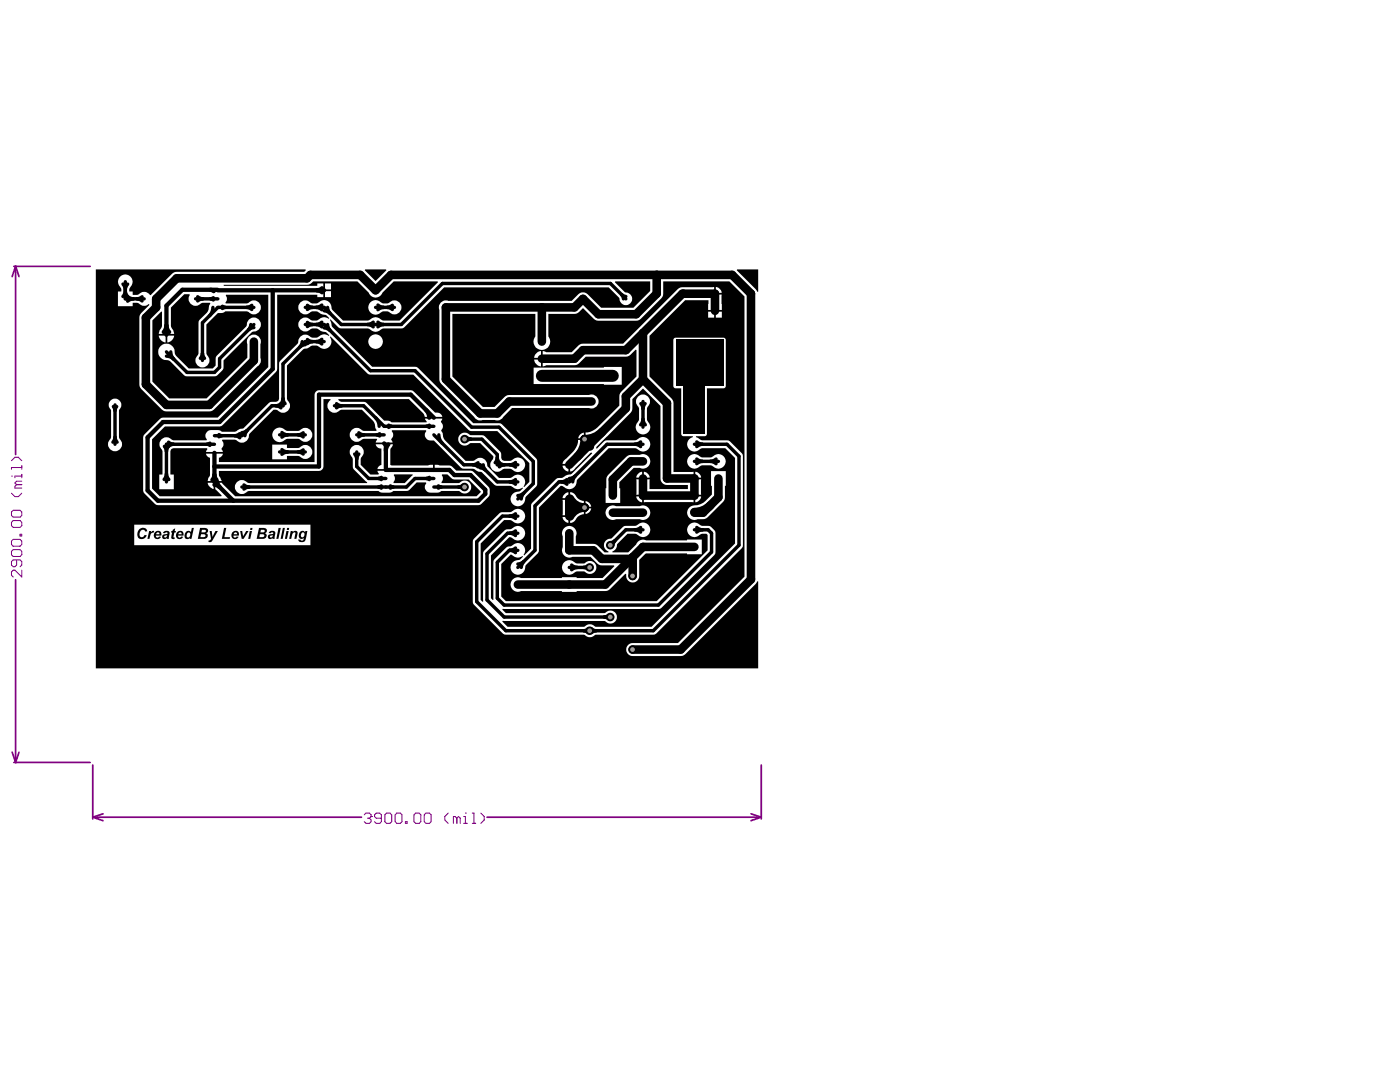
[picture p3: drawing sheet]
<svg xmlns="http://www.w3.org/2000/svg" width="279mm" height="216mm" viewBox="0 0 279 216" stroke-linecap="round" stroke-linejoin="round" font-family="sans-serif">
<g fill="none" stroke="#800080" stroke-width=".34">
<path d="M2.8 53h15.2M3.1 53l.7 2.1M3.1 53l-.7 2.1M3.1 53v37.5M3.1 115.5v36.4M2.4 149.8l.7 2.1M2.8 151.9h15.2M3.8 149.8l-.7 2.1M18.5 152.4v10.7M151.7 152.4v10.7M18.5 162.8l2 .6M18.5 162.8h53.6"/>
<path d="M20.5 162.1l-2 .7M97.1 162.8h54.6M149.7 162.1l2 .7M151.7 162.8l-2 .6"/>
</g>
<g fill="none" stroke="#800080" stroke-width=".21">
<path d="M2.3 94.8h.1M2.3 98.2l.7 .7h.7l.6-.7M2.3 91.8l.7-.7h.7l.6 .7M3.3 96.5l-.3 .4v.3h1.3M3.3 96.5h1M4.3 92.8v.7M4.3 94.5v.7M4.3 93.1h-2v.4M4.3 94.8h-1.3v.4M4.3 95.8h-1l-.3 .4 .3 .3M2.3 102l.3-.4h1.4l.3 .4v.7l-.3 .3h-1.4l-.3-.3zM2.3 104l.3-.3h1.4l.3 .3v.7l-.3 .3h-1.4l-.3-.3z"/>
<path d="M2.3 107.8l.3-.4h1.4l.3 .4v.7l-.3 .3h-1.4l-.3-.3zM2.3 109.8l.3-.3h1.4l.3 .3v.7l-.3 .3h-1.4l-.3-.3zM3.3 111.5v1l-.3 .4h-.4l-.3-.4v-.6l.3-.4h1.4l.3 .4v.6l-.3 .4M4 106.4h.3v.3h-.3zM4.3 113.6v1.3l-1.3-1.3h-.4l-.3 .3v.7l.3 .3M72.6 162.3l.3-.4h.7l.4 .4v.3M73.3 163h.3M73.6 163l.4 .3v.4l-.4 .3h-.7l-.3-.3M74 162.6h.1M74 162.6l-.4 .4M76 163h-1l-.3-.4v-.3l.3-.4h.7l.3 .4v1.4l-.3 .3h-.7l-.3-.3M76.7 162.3l.3-.4h.7l.4 .4v1.4l-.4 .3h-.7l-.3-.3z"/>
<path d="M78.8 162.3l.3-.4h.7l.3 .4v1.4l-.3 .3h-.7l-.3-.3zM80.8 163.7h.3v.3h-.3zM82.5 162.3l.4-.4h.6l.4 .4v1.4l-.4 .3h-.6l-.4-.3zM84.6 162.3l.3-.4h.7l.3 .4v1.4l-.3 .3h-.7l-.3-.3zM89.3 161.9l-.6 .7v.7l.6 .7M91.1 163l-.4-.4h-.3v1.4M91.1 163v1M91.1 163l.3-.4 .3 .4v1M92.4 164h.7M92.4 162.6h.4v1.4M92.8 161.9h.1M94.1 161.9h.4v2.1"/>
<path d="M94.1 164h.7M95.8 161.9l.7 .7v.7l-.7 .7"/>
</g>
<g fill="#000">
<path d="M72.8 53.7h4.1l.1 .1-2.1 2.2-2.2-2.2zM146.9 53.7h4.2v4.4h-.2l-.3-.5-3.8-3.8zM78.6 94.5h3.6l.1 .2-1.6 1.5h-2.2l-.1-.2a1.08 1.08 0 0 0 .1-1.4zM27.7 105.4l.7-.3 .6 .1 .3 .6-.4 .1a.56 .56 0 0 0-.7-.4 .56 .56 0 0 0-.4 .7 .52 .52 0 0 0 .3 .8 .52 .52 0 0 0 .7-.5l.4 .1-.5 .7-.7 .1-.5-.3-.1-.8zM29.7 105.8h.4v.3l.2-.3h.5l-.2 .3h-.3l-.2 .2-.3 1h-.4zM34.2 105.8h.2v-.3l.5-.3-.1 .6h.3l-.1 .3h-.3l-.1 .6a.19 .19 0 0 0 0 .3 .19 .19 0 0 0 .3 .1l-.2 .3a.36 .36 0 0 1-.5-.1 .36 .36 0 0 1 0-.4l.1-.8h-.2zM41.8 105.8h.4l.2 1.2 .5-1.2h.5l-1 1.7-.4 .5-.5-.1 .1-.3h.3l.2-.3zM44.7 105.1h.4l-.4 1.9h1.2l-.1 .3h-1.6zM47.9 105.8h.4l.1 1 .7-1h.4l-.9 1.5h-.4zM55.5 105.1h.5l-.5 2.2h-.4zM56.4 105.1h.4l-.5 2.2h-.4zM57.9 105.8h.5l-.1 .2 .4-.3a.49 .49 0 0 1 .5 .2 .49 .49 0 0 1 .1 .5l-.2 .9h-.4l.2-.9a.3 .3 0 0 0-.3-.4 .3 .3 0 0 0-.3 .4l-.3 .9h-.4z"/>
<path d="M19.1 53.7h41.8l.1 .1-.4 .3-25.7 .1-.6 .3-4.2 4.3h-.2a1.46 1.46 0 0 0-2.4-.1h-1.1v-.6l-.6-.1v-.6a1.48 1.48 0 0 0-.1-2.5 1.48 1.48 0 0 0-2.2 1.2l.2 .7 .5 .8v.5h-.7v2.9h2.9v-.7l1.1 .1a1.56 1.56 0 0 0 2.2 .2l.1 .1-1.6 1.6-.4 .6v14l.4 .6 4.3 4.3 .7 .1h8.5l.7-.1 9.2-9a1.24 1.24 0 0 0 .3-1.5l.1-2.9a1.39 1.39 0 0 0-1.4-1.8 1.39 1.39 0 0 0-1.3 1.9v2.7l-8.1 8.2h-7.5l-3.3-3.4v-12.2l1.7-1.8 .2 .1v2.8l-.5 .9-.2 .7h3.1l-.2-.7-.4-.9v-3.6l2.6-2.7h1.1v.1a1.44 1.44 0 0 0 .4 2 1.44 1.44 0 0 0 2-.3l1.7-.1v.2l-.3 .4-.2 1.1-1.8 2-.1 6.6a1.42 1.42 0 0 0-.3 2 1.42 1.42 0 0 0 2 .3 1.42 1.42 0 0 0 .1-2.1l-.2-.4v-5.8l2.3-2.3a1.71 1.71 0 0 0 1.5-.3h4.3l.4 .2a1.39 1.39 0 0 0 2 0 1.39 1.39 0 0 0 0-2 1.39 1.39 0 0 0-2 .1l-.4 .1h-4.2l-.1-.1a1.08 1.08 0 0 0 .1-1.5l.1-.1h8.4v14.4l-10.1 10.1h-11.2l-3.4 3.3-.3 .6v10.6l.3 .6 2.1 2 .6 .3h63.9l.6-.3 1.3-1.3a1.79 1.79 0 0 0 0-2.1l-3.2-3.1-3.1-.1-1.1-.9-3.3-.2v1h-.3v-1l-1 .1-7.5-.1v-3l.5-1.1h-3.4l.1 .3 .4 .4 .6 .1v3.3l-.5 .3-.3 .5h1.7v.4h-1.7l.3 .5-.1 .2h-1.6l-1.9-1.9 .1-1.4a1.42 1.42 0 0 0 .3-2 1.42 1.42 0 0 0-2.1-.3 1.42 1.42 0 0 0-.1 2.1l.2 .4v1.8l2.9 2.8v.2h-23.6l-.4-.2a1.39 1.39 0 0 0-2 0 1.39 1.39 0 0 0 0 2 1.39 1.39 0 0 0 2 0l.4-.2h25.8l.6 .3h1.6l.8-.3h2.9l1.8-1.7h1.8l-.1 .4a1.12 1.12 0 0 0 1 1.6h1.6l.5-.3h3.7a1.32 1.32 0 0 0 1.9 .2 1.32 1.32 0 0 0 0-2 1.32 1.32 0 0 0-1.9 .2h-3.6l.1-.4a1.03 1.03 0 0 0-.1-1.2l.1-.1h1.1l1 .9 .4 .1h2.8l2.4 2.5-.8 .8h-48.1l-2.7-2.6h-1.3v1.3l1.3 1.2-.1 .1h-12.3l-1.5-1.5v-9.8l2.6-2.6h11.2l11.1-11.1v-15.1h8v.5h1.2v-2.7h-1.2v.4h-18.5l-.1-.2h16.6l.6-.1 .6-.6h8.8l2.4 2.5a1.44 1.44 0 0 0 1.4 .8 1.44 1.44 0 0 0 1.2-1l2.3-2.3h8.7l.1 .2-7.7 7.6h-3.4a1.68 1.68 0 0 0-2.6 0h-5.2l-2.2-2.1-.1-.4a1.54 1.54 0 0 0-1.1-1.5 1.54 1.54 0 0 0-1.7 .6 1.67 1.67 0 0 1-1.5-.1 1.39 1.39 0 0 0-1.9-.1 1.39 1.39 0 0 0 0 2 1.39 1.39 0 0 0 1.9 0 1.57 1.57 0 0 1 1.8 0l.6 .4 .7 .1 .7 .7-.1 .1a1.66 1.66 0 0 0-2.2 .3 1.67 1.67 0 0 1-1.5-.1 1.39 1.39 0 0 0-1.9-.1 1.39 1.39 0 0 0 0 2 1.39 1.39 0 0 0 1.9 0 1.57 1.57 0 0 1 1.8 .1l.6 .3 .7 .1 .7 .7-.1 .1a1.66 1.66 0 0 0-2.2 .3 1.67 1.67 0 0 1-1.5-.1 1.43 1.43 0 0 0-1.6-.3 1.43 1.43 0 0 0-.8 1.5l-3.7 3.9-.1 7.2-.2 .5-.4 .1-1.1 .1-.3 .1-5.2 5.1-.6 .1-1 .6h-2.6l-.5-.3h-1.9a1.1 1.1 0 0 0-.6 1.8v.2h-6.6l-.4-.2a1.42 1.42 0 0 0-2.1 .1 1.42 1.42 0 0 0 .2 2.1l.1 4.7-.7 .1v2.9h2.9v-2.9l-.6-.1v-4.5l.2-.5 .4-.1h6.7v.2l-.2 .5h3.3l-.3-.5 .3-.5a1.02 1.02 0 0 0-.2-1.3l.1-.1h2.5l.4 .1a1.43 1.43 0 0 0 1.7 .3 1.43 1.43 0 0 0 .7-1.5l4.9-4.9 .7 .1a1.46 1.46 0 0 0 2.2 .1 1.46 1.46 0 0 0-.1-2.2l-.1-6.8 3.4-3.3a1.79 1.79 0 0 0 1.4-.6 1.5 1.5 0 0 1 1.6 .2 1.46 1.46 0 0 0 2 0 1.46 1.46 0 0 0 .1-2l.2-.1 7.6 7.6h8.9l11 11.1 .6 .2h5.1l6.4 6.3v3.8l-1 1-.2-.1 .2-.2a1.51 1.51 0 0 0-.6-2 1.51 1.51 0 0 0-2 .4l-2.4 .1-2.3-2.2-.1-.4a1.44 1.44 0 0 0-1-1.4 1.44 1.44 0 0 0-1.6 .5l-1.7 .1-4.1-4.1-.4-.7v-.7l-.4-.6a1.26 1.26 0 0 0 0-1.8l.3-.5h-3.5l.3 .5v.2h-7l-.5-.3h-.9l-3.8-3.7-4.7-.1-.7-.3 .1-.2h14l2.9 2.8 .3 .7h3.5l-.2-.3-.3-.4-1-.1-4.5-4.4-18.6-.1a.94 .94 0 0 0-.9 .9v13.4h-19.1v-.8l.5-.3 .3-.5h-3.3v.1l.2 .4 .6 .3v3.4l-.4 .6-.1 .6h2.8l-.5-1-.1-1h20a.94 .94 0 0 0 .9-.9v-13.4h1.3l.1 .2-.2 .1a1.43 1.43 0 0 0 .1 2.1 1.43 1.43 0 0 0 2.1-.2l4.2-.1 2.5 2.5 .2 1.1 .3 .5-.1 .1h-2.7a1.4 1.4 0 0 0-2-.4 1.4 1.4 0 0 0-.2 2 1.4 1.4 0 0 0 2 .2l.4-.2h2.6l.1 .2-.3 .5h3.3l-.2-.5 .2-.4a1.02 1.02 0 0 0-.1-1.3v-.2h6.8l-.1 .4a1.12 1.12 0 0 0 1 1.6h.7l5.4 5.5 .2 .1 2.2 .1 .4 .1a1.44 1.44 0 0 0 1.2 .5l2.9 2.7 3.1 .1a1.74 1.74 0 0 0 2.2 .3l.1 .1-.7 .7a1.49 1.49 0 0 0-1.7 1.4 1.49 1.49 0 0 0 1.5 1.5 1.49 1.49 0 0 0 1.4-1.7l2.3-2.5v-5l-7-7.1-.5-.2h-5.2l-11.3-11.2-8.8-.1-8-7.9-.5-1.4 .2-.1 1.8 1.8 5.9 .1a1.68 1.68 0 0 0 2.6 0l3.8-.1 .6-.2 7.9-8h32.8l2.1 2.1a1.31 1.31 0 0 0 1.2 1.5 1.31 1.31 0 0 0 1.4-1.4 1.31 1.31 0 0 0-1.5-1.2l-1.9-2v-.2h7v2l-3.4 3.3h-6.4l-2.7-2.7a1.32 1.32 0 0 0-1.8 0l-1.4 1.3h-24.6a1.35 1.35 0 0 0-1.4 .3 1.35 1.35 0 0 0-.3 1.5v14.2l.3 .6 6.6 6.5a1.25 1.25 0 0 0 1.6 .6l2.6 .1a1.54 1.54 0 0 0 1.7-.7l1.7-1.7h15.4a1.38 1.38 0 0 0 1.8-1.3 1.38 1.38 0 0 0-1.8-1.3h-16.3l-.6 .3-2 2.1h-2.4l-6-6.1v-12.5h16.5v4.5a1.66 1.66 0 0 0 .2 2.3 1.66 1.66 0 0 0 2.2 0 1.66 1.66 0 0 0 .2-2.3v-4.5h5.2a2.18 2.18 0 0 0 1.7-1.1l2.2 2.1 .5 .3h8.2l.6-.3 4.3-4.4 .2-.6v-2.5h13.2l3 3v55.9l-13.3 13.2h-9a1.29 1.29 0 0 0-1.3 1.3 1.29 1.29 0 0 0 1.3 1.3h9.6l.6-.2 14.3-14.2 .3-.5h.2v17.3h-132zM64.8 56.5v1.1h1.2v-1.1zM142.7 57.2v1.1h1.1a1.31 1.31 0 0 0-1.1-1.1zM64.8 58v1.2h1.2v-1.2zM108.2 69.9v3.1l.7-.3h5.9l.6-.3 1.3-1.4h8.4l.6-.3 1-1.1 .2 .1v5.3l-3.3 3.3-.2 .6v1.9l-4.7 4.7a3.1 3.1 0 0 1-2 .6v1.4h-.2v.1h-1.3a3.2 3.2 0 0 1-1 2.4l-1.4 1.4a1.21 1.21 0 0 0-.7 1h1.4v.2h.1v1.3a1.17 1.17 0 0 0 1.1-.7l3-3h.2l.1 .1-4 4-1.2 .4-.6 .4-1.1 .1-.3 .2-4.7 4.8-.3 .5v8.6l-1.3 1.3-.2-.1a1.5 1.5 0 0 0-.3-2.1 1.5 1.5 0 0 0-2.1 .4l-1 .2-2.5 2.7v7.7l-.2 .1-.3-.4v-8.5l3.6-3.6 .7 .2a1.47 1.47 0 0 0 2.1 0 1.47 1.47 0 0 0 0-2 1.47 1.47 0 0 0-2.1 0l-.5 .2-.8 .1-.3 .1-4.3 4.4v9.8l-.1 .1-.4-.4v-11.3l4.7-4.6h1.4a1.49 1.49 0 0 0 2.5-.1 1.49 1.49 0 0 0-1.2-2.2l-.7 .2-.8 .5h-1.6l-.5 .2-5.3 5.4v12.5l6.2 6.3h15.9a1.65 1.65 0 0 0 2.4 0h11.7l17.5-17.5v-18.3l-2.8-2.9h-5.3l-1.2-.6v-.2l1.9-.1 .3-.2v-9.3h3.3l.4-.2 .1-9.4-.3-.4h-9.7l-.5 .2v9.4l.3 .4h1.3v9.1l.3 .4 2 .1-.1 .2a1.48 1.48 0 0 0-.7 2.3 1.48 1.48 0 0 0 2.4-.1h4.9l1.9 1.9v17l-16.6 16.6h-11.1a1.65 1.65 0 0 0-2.4 0h-15.2l-1.1-1 .1-.2 20.4 .1a1.32 1.32 0 0 0 1.9 .2 1.32 1.32 0 0 0 0-2 1.32 1.32 0 0 0-1.9 .2h-19.8l-.7-.7 .1-.1h31.3l10.9-10.8 .2-.6v-3.7a1.79 1.79 0 0 0-1.5-1.5h-1.4a1.49 1.49 0 0 0-2.5 .1 1.49 1.49 0 0 0 1.2 2.2l1-.5a1.46 1.46 0 0 1 1.4-.2l.2 .2v3.1l-10.1 10.1h-30.1l-.9-.9v-6.5l2-1.8a1.74 1.74 0 0 0 2.2 .2l.1 .2-.7 .6a1.49 1.49 0 0 0-1.7 1.4 1.49 1.49 0 0 0 1.5 1.6 1.49 1.49 0 0 0 1.4-1.8l2.7-2.8v-8.8l4.4-4.3h.4a1.57 1.57 0 0 0 1.8 .5 1.57 1.57 0 0 0 1-1.6l6.3-6.4h5.3l.5 .2a1.47 1.47 0 0 0 2.1 0 1.47 1.47 0 0 0 0-2.1 1.47 1.47 0 0 0-2.1 .1l-.5 .2h-5.9l-1.7 1.7-.2-.1 .1-.3 6.8-6.8 .3-.5v-2.2l2.2-2.1 3.4 3.5 .1 14.7a1.31 1.31 0 0 0 1.2 1h4.2v.8h-7.6v-1.9h-2.7v3h1.4v.2h.1v1.3h9.9v-1.3h.2v-.2h1.3v-3h-1.3v-.2h-.2v-1.3h-4v-14l-.3-.6-4.4-4.4v-8.1l7.1-7.1h4.6l-.1 1.9h2.8l-.1-3h-1.3v-.2h-.2v-1.3h-6.6l-.6 .4-10.9 10.8-8.3 .1-.6 .3-1.4 1.4h-5zM73.8 60.2a1.5 1.5 0 0 0 .2 2.2 1.5 1.5 0 0 0 2.2-.3 1.67 1.67 0 0 1 1.4 .1 1.39 1.39 0 0 0 2 0 1.39 1.39 0 0 0 0-2 1.39 1.39 0 0 0-2 .1 1.57 1.57 0 0 1-1.7-.1 1.51 1.51 0 0 0-2.1 0zM142.7 62.1v1.2h1.2v-1.2zM141.1 62.1v1.2h1.2v-1.2zM32 68.9a1.69 1.69 0 0 0-.2 2 1.69 1.69 0 0 0 1.7 .9l.5 .3 3 2.8 5.7 .1a2.51 2.51 0 0 0 1.9-3.2l5.8-5.7a1.43 1.43 0 0 0 1.6-1.4 1.43 1.43 0 0 0-1.5-1.5 1.43 1.43 0 0 0-1.3 1.7l-6 6-.2 .5v1.4l-.6 .6h-4.8l-2.4-2.5-.3-.5a1.7 1.7 0 0 0-.9-1.7 1.7 1.7 0 0 0-2 .2zM33.3 66.8v1.4a1.55 1.55 0 0 0 1.4-1.4zM31.6 66.8a1.55 1.55 0 0 0 1.4 1.4v-1.4zM73.4 68a1.46 1.46 0 0 0 2.9 0 1.46 1.46 0 0 0-2.9 0zM106.9 70.4l-.3 .3-.1 .6h1.3v-1.4l-.6 .2zM106.5 71.6a1.55 1.55 0 0 0 1.3 1.4v-1.4zM106.4 73.2v3.3h14v.1h3.5v-3.5h-3.5v.1zM127.2 79a1.48 1.48 0 0 0 .1 2.2v2.6a1.49 1.49 0 0 0 .1 2.5 1.49 1.49 0 0 0 2.2-1.2l-.2-.7-.5-.9 .1-2.3a1.43 1.43 0 0 0 .3-2.1 1.43 1.43 0 0 0-2.1-.1zM115.6 86.5l-.4 .8h1.2v-1.1zM22 79.8a1.61 1.61 0 0 0 .1 2v5.5a1.42 1.42 0 0 0-.4 2 1.42 1.42 0 0 0 2.1 .3 1.42 1.42 0 0 0 .1-2.1l-.2-.4v-5.4a1.3 1.3 0 0 0 .2-1.8 1.3 1.3 0 0 0-1.9-.1zM54.7 85.6a1.5 1.5 0 0 0 .2 2.2 1.5 1.5 0 0 0 2.1-.3h2.7a1.44 1.44 0 0 0 2.1 .2 1.44 1.44 0 0 0 0-2.2 1.44 1.44 0 0 0-2.1 .3h-2.7a1.71 1.71 0 0 0-2.3-.2zM137.4 90.9a1.5 1.5 0 0 0 .1 2.1 1.5 1.5 0 0 0 2.2-.3h2.2a1.49 1.49 0 0 0 2.5-.1 1.49 1.49 0 0 0-1.2-2.2l-.7 .2-.8 .5-2-.1a1.71 1.71 0 0 0-2.3-.1zM54.3 88.6v2.9h2.9l.1-.7 2.4 .1a1.4 1.4 0 0 0 1.9 .3 1.4 1.4 0 0 0 .3-2 1.4 1.4 0 0 0-2-.2l-.4 .2h-2.2l-.1-.6zM91.7 86.5a1.32 1.32 0 0 0 .1 1.9 1.32 1.32 0 0 0 1.9-.1l2-.1 2.6 2.7v.5a1.46 1.46 0 0 0-.2 2.2 1.46 1.46 0 0 0 2.2-.2h1.6a1.49 1.49 0 0 0 2.5-.1 1.49 1.49 0 0 0-1.2-2.2l-.7 .2-.8 .5-1.4-.1-.3-.3-.1-1.2-.2-.3-3.1-3-.6-.2h-2.2a1.67 1.67 0 0 0-2.1-.2zM121.2 94.6l-.4 .9-.1 4.7h2.9v-3h-.2v-1.2l2.9-2.8h1.2a1.45 1.45 0 0 0 2.1-1.3 1.45 1.45 0 0 0-2.1-1.3h-1.7l-.7 .2zM112.1 92.7a1.31 1.31 0 0 0 1.2 1.2v-1.2zM138.6 94v1.1h1.1a1.31 1.31 0 0 0-1.1-1.1zM128.3 94v1.1h1.2a1.31 1.31 0 0 0-1.2-1.1zM127.2 94.3l-.4 .8h1.2v-1.1zM41.4 96.2a1.57 1.57 0 0 0 1.2 1.2v-1.2zM112.5 98.4l-.4 .8h1.2v-1.1zM141.7 93.8v3h.2v1.7a5.9 5.9 0 0 1-2.9 2.1 1.57 1.57 0 0 0-1.7 .7 1.57 1.57 0 0 0 .1 1.8 1.45 1.45 0 0 0 1.7 .3 2.08 2.08 0 0 0 1.9-.4l3.3-3.3 .2-.7v-2.2h.2v-3zM138.6 98.9v1.1a1.31 1.31 0 0 0 1.1-1.1zM126.8 98.9a1.31 1.31 0 0 0 1.2 1.1v-1.1zM121.1 101.1a1.45 1.45 0 0 0-.1 1.9 1.45 1.45 0 0 0 1.8 .4h4.7a1.45 1.45 0 0 0 2.1-1.3 1.45 1.45 0 0 0-2.1-1.3h-4.7a1.38 1.38 0 0 0-1.7 .3zM116.7 99.8v1.1h1.1v-.2a1.33 1.33 0 0 0-1.1-.9zM116.7 101.3v1.1h.2a1.33 1.33 0 0 0 .9-1.1zM113.6 98v1.4h-.1v.2h-1.4v3h1.4v.2h.1v1.4a1.8 1.8 0 0 0 1.5-1.2l.7-.4 .6-.2v-2.6a2.21 2.21 0 0 1-1.9-1.4zM112.1 103a1.31 1.31 0 0 0 1.2 1.1v-1.1zM102.2 115.4a1.45 1.45 0 0 0-.2 1.9 1.45 1.45 0 0 0 1.9 .4h8.1v.2h2.9v-.2h6.1l.6-.4 3-3h.2a1.32 1.32 0 0 0 1.1 1.7 1.32 1.32 0 0 0 1.5-1.3v-3.2l1.4-1.3h8.1v.2h3v-2.9h-3v.1h-8.1a1.45 1.45 0 0 0-2 .9l-1.6 1.5h-3.1l-.1-.2a1.77 1.77 0 0 0 1.1-1.5l2-2 1.8 .1a1.49 1.49 0 0 0 2.5-.1 1.49 1.49 0 0 0-1.2-2.2l-.8 .2-.8 .4-2.2 .1-2.5 2.4a1.45 1.45 0 0 0-1.4 2l.8 .6v.2h-.8l-1.3-1.3-.6-.4h-3.8v-1.5a1.46 1.46 0 0 0-1.3-2.1 1.46 1.46 0 0 0-1.3 2.1v2.2a1.45 1.45 0 0 0 .2 1.6 1.45 1.45 0 0 0 1.7 .3h3.6l1.3 1.3 .6 .4h2.8l.1 .2-2.4 2.3h-5.2v-.1h-2.9v.1h-8.1a1.38 1.38 0 0 0-1.7 .3zM26.8 104.5v4.1h35.1v-4.1zM112.4 112a1.5 1.5 0 0 0 .2 2.2 1.5 1.5 0 0 0 2.2-.3l1.6-.1a1.4 1.4 0 0 0 1.6 .4 1.4 1.4 0 0 0 .8-1.5 1.44 1.44 0 0 0-2.4-.5h-1.6a1.71 1.71 0 0 0-2.4-.2z"/>
<path d="M30.8 106.1l.1-.1a.72 .72 0 0 1 1-.2 .72 .72 0 0 1 .3 .9h-1.1a.34 .34 0 0 0 .2 .4 .34 .34 0 0 0 .4-.3l.4 .1-.3 .4-.5 .1-.4-.1-.3-.6zM31.2 106.1l-.1 .3h.7a.32 .32 0 0 0-.2-.3 .32 .32 0 0 0-.4 0z"/>
<path d="M32.5 106l.6-.3a.51 .51 0 0 1 .6 .1 .51 .51 0 0 1 .1 .6l-.1 .9h-.5v-.1l-.3 .2a.52 .52 0 0 1-.6-.6 .52 .52 0 0 1 .7-.4l.4-.2a.24 .24 0 0 0-.2-.2 .24 .24 0 0 0-.3 .2h-.4zM32.7 106.8a.26 .26 0 0 0 .4 .2 .26 .26 0 0 0 .1-.4z"/>
<path d="M35.3 106h.1a.7 .7 0 0 1 .9-.2 .7 .7 0 0 1 .3 .9h-1.1v.1a.31 .31 0 0 0 .3 .3 .31 .31 0 0 0 .3-.3l.4 .2a.78 .78 0 0 1-1.2 .2 .78 .78 0 0 1 0-1.2zM35.6 106.1l-.1 .3 .7-.1a.33 .33 0 0 0-.2-.3 .33 .33 0 0 0-.4 .1z"/>
<path d="M37 106l.4-.3 .7 .3 .1-.9h.4l-.4 2.2h-.4v-.1l-.3 .2a.72 .72 0 0 1-.7-.5 .72 .72 0 0 1 .2-.8zM37.4 106.1l-.1 .2a.44 .44 0 0 0-.1 .5 .44 .44 0 0 0 .4 .3l.3-.4a.39 .39 0 0 0 0-.5 .39 .39 0 0 0-.5-.1z"/>
<path d="M39.9 105.1l1.2 .1 .4 .4a.52 .52 0 0 1-.4 .6h.1a.66 .66 0 0 1 .1 .9 .66 .66 0 0 1-.8 .2h-1.1zM40.2 105.5l-.1 .5h.4a.3 .3 0 0 0 .5-.1 .3 .3 0 0 0-.2-.4zM40.1 106.4l-.2 .6h.8l.2-.2a.28 .28 0 0 0 0-.3 .28 .28 0 0 0-.3-.1z"/>
<path d="M46.3 106h.1a.7 .7 0 0 1 .9-.2 .7 .7 0 0 1 .3 .9h-1.1a.33 .33 0 0 0 .3 .4 .33 .33 0 0 0 .4-.3l.3 .2a.78 .78 0 0 1-1.1 .2 .78 .78 0 0 1-.1-1.2zM46.7 106.2l-.1 .2 .7-.1a.32 .32 0 0 0-.3-.3 .32 .32 0 0 0-.3 .2z"/>
<path d="M49.9 105.1h.4v.5h-.5zM49.8 105.8h.4l-.3 1.5h-.4z"/>
<path d="M51.6 105.1l1.2 .1 .4 .4a.52 .52 0 0 1-.4 .6h.1a.65 .65 0 0 1 .1 .9 .65 .65 0 0 1-.8 .2h-1.1zM52 105.5l-.1 .5h.4a.28 .28 0 0 0 .5-.2 .29 .29 0 0 0-.5-.3zM51.8 106.4l-.1 .6h.7l.3-.2a.28 .28 0 0 0-.1-.3 .28 .28 0 0 0-.3-.1z"/>
<path d="M53.7 105.9l.6-.2a.65 .65 0 0 1 .5 1.1l-.1 .5h-.4v-.1l-.4 .2a.48 .48 0 0 1-.5-.5 .48 .48 0 0 1 .4-.5h.2a.3 .3 0 0 0 .3 0 .3 .3 0 0 0 .2-.3l-.9 .1zM53.8 106.8a.29 .29 0 0 0 .4 .2 .29 .29 0 0 0 .2-.4z"/>
<path d="M57.2 105.1h.4v.5h-.4zM57.1 105.8h.4l-.3 1.5h-.4z"/>
<path d="M59.8 106l.4-.3 .3 .1 .3 .2 .1-.2h.4l-.5 2-.7 .2a.53 .53 0 0 1-.6-.6l.8 .3 .3-.5-.5 .2-.4-.2-.1-.7zM60.1 106.2l-.1 .3a.39 .39 0 0 0 .4 .5 .39 .39 0 0 0 .3-.6 .31 .31 0 0 0-.2-.3 .31 .31 0 0 0-.4 .1z"/>
<circle cx="116.5" cy="101.1" r=".85"/>
</g>
<g fill="none" stroke="#000" stroke-width=".68">
<path d="M24.5 59.1l.4-.6 .1-.6a1.6 1.6 0 0 0 1.6 1.6l-.6 .1-.6 .4M24.5 56.6l.4 .5 .1 .6 .1-.6 .3-.5M25 56.1v3.4h3.7M28.3 59.1l-.5 .3-.5 .1 .5 .1 .5 .3M39 59.5h4.4M39.4 59.1l.5 .3 .5 .1-.5 .1-.5 .3M42.5 59.3l-.5 .2 .5 .3M123.9 58.7l.4 .8M123.9 58.7l.8 .3M124.7 59.5l-3-3h-33.5l-8.2 8.1h-12l-3.4-3.4h-3.7M33.2 70.9a2.05 2.05 0 0 1 1.4 .6M34 70.1a2.04 2.04 0 0 0 .6 1.4"/>
<path d="M39.9 71.4l.3-.5 .2-.5 .1 .5 .3 .5M42.4 61.2l-.2 1.1-.5 .6M44.3 61l.6 .2-.6 .3M50 64.6l-.1 .6-.3 .4M50.2 60.8l-.5 .3-.5 .1 .5 .1 .5 .3M50.6 65.2l-.5 .2-.5 .3M50.6 61.2h-7.2l-3 3.1v7.5M50.6 64.6l-6.8 6.8v1.8l-1.1 1h-5.4l-4.1-4.1M60.2 68l-.1 .6-.3 .5M60.9 68.7l-.6 .1-.5 .3M60.9 64.6h3.7l9.2 9.2h8.9l11.3 11.3h5.5l6.8 6.8v4.4l-3.1 3.1M61.3 64.2l.4 .3 .6 .1-.6 .1-.4 .4"/>
<path d="M61.3 60.8l.4 .3 .6 .1-.6 .1-.4 .3M61.3 67.6l.4 .3 .6 .1-.6 .1-.4 .4M64.1 64.2l-.5 .3-.6 .1 .6 .2 .5 .3M64.1 60.8l-.5 .3-.6 .1 .6 .1 .5 .4M64.1 67.6l-.5 .3-.6 .1 .6 .2 .5 .3M64.6 65.3l.6 .1 .5 .4M64.6 61.9l.6 .1 .5 .4M64.6 68h-3.7l-4.5 4.5v8.3h-2.2l-6 6h-5.5M65.3 64.6l.1 .6 .4 .6M65.3 61.2l.1 .6 .4 .6M74.4 64.2l-.5 .3-.6 .1 .6 .2 .5 .3M74.9 61.2h3.7"/>
<path d="M75.3 64.2l.6 .3 .6 .1-.6 .2-.6 .3M75.3 60.8l.6 .3 .6 .1-.6 .1-.6 .4M78.2 60.8l-.5 .3-.5 .1 .5 .1 .5 .3M128.2 80v5.1M135.5 74.1l.5-.6 .2-1.1a2.42 2.42 0 0 0 2.4 2.5l-.7 .1-1 .6M135.9 69l.3 .8 .4-.8M136.2 68.7v6.2h6.3v-3.5M142 71.9l.4 .5 .1 .6 .1-.6 .4-.5M143 74.4l-.4-.5-.1-.6a1.6 1.6 0 0 1-1.6 1.6l.6 .1 .5 .3M22.5 88.1l.3-.5 .1-.5 .1 .5 .3 .5M22.6 81l.3 .8 .4-.8M22.9 80.6v7.9"/>
<path d="M33.2 94.3l.1 .7 .4 .5M33.2 94.4l-.1 .6-.4 .5M33.6 88.1l.5 .3 .5 .1a1.43 1.43 0 0 0-1.4 1.4l-.1-.5-.3-.5M41.8 88.3l-.5 .2 .5 .2M42.7 88.5h-9.5v7.5M43.7 86.6l.5 .2-.5 .2M47.8 86.4l-.5 .3-.5 .1 .5 .1 .5 .3M48.2 86.2l.6-.1 .4-.4-.4 1.1M48.6 96.6l.5 .3 .5 .1-.5 .1-.5 .3M55.7 86.6h5.2M55.7 90h5.2M56.2 89.5l.5 .4 .6 .1-.6 .1-.5 .4"/>
<path d="M56.2 86.1l.5 .4 .6 .1-.6 .1-.5 .4M56.8 80.4l-.3-.5-.1-.5a1.43 1.43 0 0 1-1.4 1.4l.5 .1 .5 .3M60.4 89.6l-.4 .3-.6 .1 .6 .1 .4 .3M60.4 86.2l-.4 .3-.6 .1 .6 .1 .4 .3M66.7 80.8h5.8l4.1 4.1h9.9M67.1 80.4l.4 .3 .6 .1-.6 .1-.4 .3M70.7 90.4l.3 .5 .1 .5 .1-.5 .3-.5M71.1 90v2.9l2.4 2.4h3.4M71.1 86.6h5.5M71.5 86.2l.5 .3 .5 .1-.5 .1-.5 .3M74.9 83.2l.6 1 .1 .7M75.7 86.4l-.6 .2 .6 .2"/>
<path d="M76 96.8l-.6 .2 .6 .2M76 95.1l-.6 .2 .6 .2M77.5 84.7l.5 .2-.5 .2M77.8 96.8l.6 .2-.6 .2M85.6 84.7l-.6 .2 .6 .2M85.6 95.1l-.6 .2 .6 .2M86.5 95.3h-3.8l-1.7 1.7h-32.8M86.5 86.6l6 6h3.2l3.4 3.4h4.1M86.5 97h6.1M87.4 96.8l.5 .2-.5 .2M87.5 86.6l.1 .8 .6 .9M92.3 96.6l-.9 .4 .9 .4"/>
<path d="M92.6 87.5h3.4l3.1 3v2.1h4.1M93 87.1l.9 .4-.9 .3M95.3 92.2l-.5 .3-.5 .1 .5 .1 .5 .3M96.3 92.6l.4 1-.4-.3-.6-.1M98.7 92.2l.3-.5 .1-.6a1.43 1.43 0 0 0 1.5 1.5l-.6 .1-.5 .3M102.7 95.5l-.5 .4-.6 .1 .6 .1 .5 .3M102.7 92.1l-.5 .4-.6 .1 .6 .1 .5 .3M104.4 98.2l-.6 .4-.6 .1M104.4 98.3l-.4 .5-.1 .6M113 95.5l-.5 .4-.6 .1 .6 .1 .5 .3M113.5 95.3l.6-.1 .5-.4-.3 .6-.1 .6M127.7 88l-.5 .4-.6 .1 .6 .1 .5 .4"/>
<path d="M127.7 84.6l.3-.5 .2-.6 .1 .6 .3 .5M127.7 80.4l.4 .4 .1 .6 .1-.6 .3-.4M128.2 88.5h-7.2l-7.5 7.5h-2.1l-4.8 4.7v8.9l-3.4 3.4M138.4 88.5h6.5l2.4 2.4v17.7l-17.1 17h-29.4l-5.8-5.8v-11.9l5.1-5.1h3.1M138.4 91.9h4.8M138.9 91.4l.5 .4 .6 .1-.6 .1-.5 .4M138.9 88l.5 .4 .6 .1-.6 .1-.5 .4M142.7 91.4l-.5 .4-.6 .1 .6 .1 .5 .4M102.7 109.1l-.5 .4-.6 .1 .6 .1 .5 .4M102.7 102.3l-.5 .4-.6 .1 .6 .1 .5 .4M102.7 105.7l-.5 .4-.6 .1 .6 .1 .5 .4M103.2 106.2h-2l-4.1 4.1v9.2l3.4 3.4h21.2"/>
<path d="M104.4 111.9l-.6 .3-.6 .1M104.4 111.9l-.4 .5-.1 .6M113.5 113h4.1M113.9 112.5l.6 .4 .6 .1-.6 .1-.6 .4M117.2 112.7l-.9 .3 .9 .4M121.7 108.1l.8-.4-.3 .9M127.7 105.1l-.5 .3-.6 .1 .6 .1 .5 .4M128.2 105.5h-3.5l-3 3.1M138.4 105.5h2.7l.7 .7v3.7l-10.6 10.6h-30.7l-1.4-1.4v-7.1l2.4-2.4h1.7M138.9 105.1l.5 .3 .6 .1-.6 .1-.5 .4M117.2 125.3l-.9 .3 .9 .4M117.9 125.3l.9 .3-.9 .4"/>
<path d="M121.3 122.5l-.9 .4 .9 .4"/>
</g>
<path d="M41.9 57.7l.7 .3M43.3 57.7h-6.9l-3.2 3.2v5.8M43.4 57.8h21.2M54.4 57.8v15.7l-10.6 10.6h-11.3l-3.1 3v10.6l2.1 2h63.9l1.3-1.3v-.9l-2.9-2.9h-3.2l-1-1h-12.7v-4.9l-.3-.4M64.2 57.4l-.5 .3-.5 .1 .5 .1 .5 .3M32.6 66.1l.4-.6 .2-.7 .1 .7 .4 .6M42.3 95.6l.3-.5 .1-.5 .1 .5 .4 .5M42.7 90.2v5.8l3.8 3.7M43.3 96l.1 .5 .3 .5-.4-.3-.6-.1M77.4 88.5l-.4 .6-.1 .6M84.9 81.6l.4 .6 .3 1M86.5 83.2l-4.6-4.6h-18.3v14.3h-20.9" fill="none" stroke="#000" stroke-width=".85"/>
<g fill="none" stroke="#000" stroke-width="1.7">
<path d="M130.9 54.8v3.7l-4.1 4.1h-7.5l-3.1-3.1-1.7 1.7h-25.6v14.3l6.8 6.9h3.4l2.4-2.4h16.4M50.6 68v3.8l-8.9 8.8h-8.5l-4.1-4v-13.3l2-2.1v-1.7l4.1-4.1h26l.7-.6h9.9l3.1 3 3-3h68l3.8 3.7v56.9l-14 14h-9.6M108 61.2v6.8M128.2 75.5l4.7 4.8v15h5.5v3.4h-10.2v-3.4M128.2 75.5l-3.5 3.4v2.4l-11.2 11.3M128.2 66.3v9.2M142.5 61.9v-3.4h-6.5l-11.3 11.2h-8.5l-1.7 1.7h-6.5M113.5 99.4v3.4M113.6 99.3a3.3 3.3 0 0 0 2.9 1.8M116.5 87.4a1.53 1.53 0 0 1 1.1 1.5M116.5 87.5a4.9 4.9 0 0 1-1.4 3.5M116.5 87.5l1.1 1"/>
<path d="M120 86a5 5 0 0 1-3.5 1.5M128.2 91.9h-2.4l-3.7 3.6v3.2M143.2 95.3v3.7l-3.1 3.1h-1.7M113.5 106.2v3.4h4.8l1.7 1.7h5.8M113.5 101.1h3M116.5 101.1a3.3 3.3 0 0 0-2.9 1.8M122.1 102.1h6.1M126.1 111v3.7M138.4 108.9h-10.2l-7.6 7.5h-17.4M141.6 100.7a4.5 4.5 0 0 1-3.2 1.3"/>
</g>
<path d="M108 74.9h14.1" fill="none" stroke="#000" stroke-width="2.4"/>
<g fill="#000">
<path d="M134.7 67.7h9.5v9.2h-9.5z" fill-rule="evenodd"/>
<path d="M136.2 76.9h4.3v9.5h-4.3z" fill-rule="evenodd"/>
</g>
<circle cx="116.5" cy="101.1" r=".48" fill="#a6968d"/>
<circle cx="116.5" cy="87.5" r=".85" fill="#000"/>
<circle cx="116.5" cy="87.5" r=".48" fill="#a6968d"/>
<circle cx="126.1" cy="114.7" r=".85" fill="#000"/>
<circle cx="126.1" cy="114.7" r=".48" fill="#a6968d"/>
<circle cx="126.1" cy="129.4" r=".85" fill="#000"/>
<circle cx="126.1" cy="129.4" r=".48" fill="#a6968d"/>
<circle cx="117.5" cy="113" r=".85" fill="#000"/>
<circle cx="117.5" cy="113" r=".48" fill="#a6968d"/>
<circle cx="121.6" cy="122.9" r=".85" fill="#000"/>
<circle cx="121.6" cy="122.9" r=".48" fill="#a6968d"/>
<circle cx="117.5" cy="125.6" r=".85" fill="#000"/>
<circle cx="117.5" cy="125.6" r=".48" fill="#a6968d"/>
<circle cx="121.6" cy="108.6" r=".85" fill="#000"/>
<circle cx="121.6" cy="108.6" r=".48" fill="#a6968d"/>
<circle cx="92.6" cy="97" r=".85" fill="#000"/>
<circle cx="92.6" cy="97" r=".48" fill="#a6968d"/>
<circle cx="92.6" cy="87.5" r=".85" fill="#000"/>
<circle cx="92.6" cy="87.5" r=".48" fill="#a6968d"/>
</svg>
